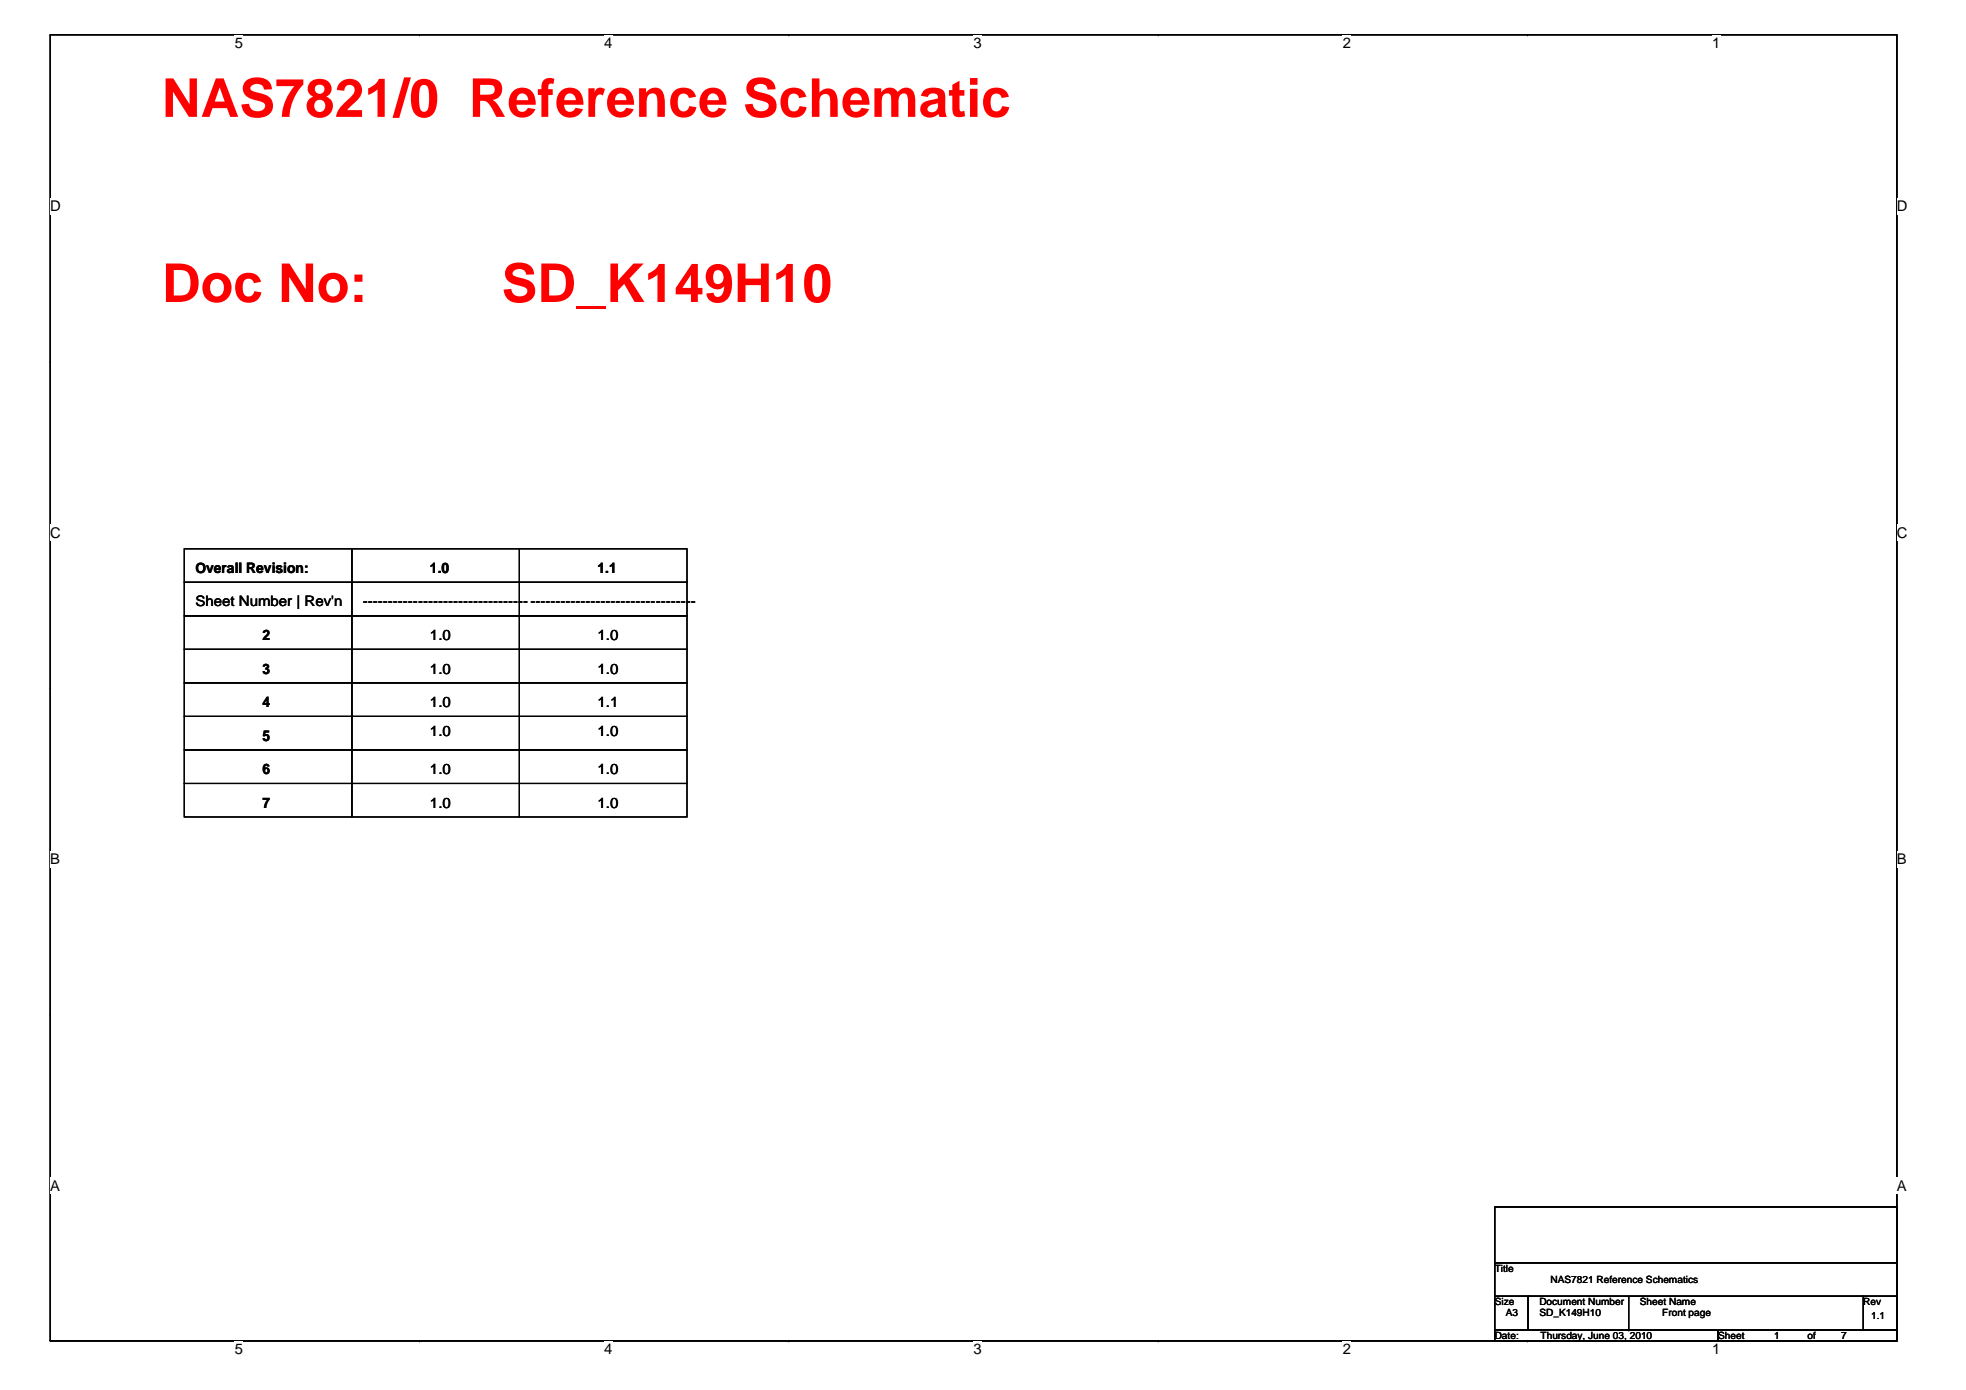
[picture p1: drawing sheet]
<svg xmlns="http://www.w3.org/2000/svg" width="420mm" height="297mm" viewBox="0 0 420 297" stroke-linecap="round" stroke-linejoin="round" font-family="sans-serif">
<defs><g id="words">
<g font-size="11.5" fill="#f00">
<text x="34.6" y="25">NAS7821/0 Reference Schematic</text>
<text x="34.6" y="64.5">Doc No:</text>
<text x="107.2" y="64.5">SD_K149H10</text>
</g>
<g font-size="3.2">
<text x="50.2" y="10.3">5</text>
<text x="129.1" y="10.3">4</text>
<text x="208" y="10.3">3</text>
<text x="287" y="10.3">2</text>
<text x="365.9" y="10.3">1</text>
<text x="10.7" y="45.1">D</text>
<text x="405.4" y="45.1">D</text>
<text x="10.7" y="114.9">C</text>
<text x="405.4" y="114.9">C</text>
<text x="10.7" y="184.7">B</text>
<text x="405.4" y="184.7">B</text>
<text x="10.7" y="254.5">A</text>
<text x="405.4" y="254.5">A</text>
<text x="50.2" y="289.4">5</text>
<text x="129.1" y="289.4">4</text>
<text x="208" y="289.4">3</text>
<text x="287" y="289.4">2</text>
<text x="365.9" y="289.4">1</text>
</g>
<g font-size="3.1">
<text x="41.8" y="122.5">Overall Revision:</text>
<text x="91.9" y="122.5">1.0</text>
<text x="127.7" y="122.5">1.1</text>
<text x="41.8" y="129.6">Sheet Number | Rev'n</text>
<text x="77.6" y="129.6">------------------------------------------------------------------</text>
<text x="56.1" y="136.8">2</text>
<text x="91.9" y="136.8">1.0</text>
<text x="127.7" y="136.8">1.0</text>
<text x="91.9" y="143.9">1.0</text>
<text x="127.7" y="143.9">1.0</text>
<text x="56.1" y="144">3</text>
<text x="56.1" y="151.2">4</text>
<text x="91.9" y="151.1">1.0</text>
<text x="127.7" y="151.1">1.1</text>
<text x="56.1" y="158.3">5</text>
<text x="91.9" y="157.3">1.0</text>
<text x="127.7" y="157.3">1.0</text>
<text x="56.1" y="165.5">6</text>
<text x="91.9" y="165.4">1.0</text>
<text x="127.7" y="165.4">1.0</text>
<text x="56.1" y="172.7">7</text>
<text x="91.9" y="172.6">1.0</text>
<text x="127.7" y="172.6">1.0</text>
</g>
<g font-size="2.1">
<text x="319.4" y="271.8">Title</text>
<text x="331.4" y="274.2">NAS7821 Reference Schematics</text>
<text x="319.4" y="278.9">Size</text>
<text x="321.8" y="281.3">A3</text>
<text x="329" y="278.9">Document Number</text>
<text x="329" y="281.3">SD_K149H10</text>
<text x="350.5" y="278.9">Sheet Name</text>
<text x="355.2" y="281.3">Front page</text>
<text x="398.2" y="278.9">Rev</text>
<text x="399.9" y="281.8">1.1</text>
<text x="319.4" y="286.1">Date:</text>
<text x="329.2" y="286.1">Thursday, June 03, 2010</text>
<text x="367.2" y="286.1">Sheet</text>
<text x="379.1" y="286.1">1</text>
<text x="386.3" y="286.1">of</text>
<text x="393.5" y="286.1">7</text>
</g>
</g></defs>
<path d="M10.7 7.5h394.7v279.1h-394.7z" fill="none" stroke="#000" stroke-width=".23"/>
<g fill="#fff">
<path d="M50.2 7.5h1.7v3.5h-1.7z"/>
<path d="M50.2 286.6h1.7v3.5h-1.7z"/>
</g>
<path d="M89.7 7.5h.1M89.7 286.6h.1" fill="none" stroke="#000" stroke-width=".23"/>
<g fill="#fff">
<path d="M129.1 7.5h1.8v3.5h-1.8z"/>
<path d="M129.1 286.6h1.8v3.5h-1.8z"/>
</g>
<path d="M168.6 7.5h.1M168.6 286.6h.1" fill="none" stroke="#000" stroke-width=".23"/>
<g fill="#fff">
<path d="M208 7.5h1.8v3.5h-1.8z"/>
<path d="M208 286.6h1.8v3.5h-1.8z"/>
</g>
<path d="M247.5 7.5h.1M247.5 286.6h.1" fill="none" stroke="#000" stroke-width=".23"/>
<g fill="#fff">
<path d="M287 7.5h1.7v3.5h-1.7z"/>
<path d="M287 286.6h1.7v3.5h-1.7z"/>
</g>
<path d="M326.4 7.5h.1M326.4 286.6h.1" fill="none" stroke="#000" stroke-width=".23"/>
<g fill="#fff">
<path d="M365.9 7.5h1.8v3.5h-1.8z"/>
<path d="M365.9 286.6h1.8v3.5h-1.8z"/>
<path d="M10.7 42.3h2.3v3.5h-2.3z"/>
<path d="M405.4 42.3h2.3v3.5h-2.3z"/>
<path d="M10.7 112.1h2.3v3.5h-2.3z"/>
<path d="M405.4 112.1h2.3v3.5h-2.3z"/>
</g>
<path d="M10.7 77.2h.1M405.4 77.2h.1" fill="none" stroke="#000" stroke-width=".23"/>
<g fill="#fff">
<path d="M10.7 181.9h2.1v3.5h-2.1z"/>
<path d="M405.4 181.9h2.1v3.5h-2.1z"/>
</g>
<path d="M10.7 147h.1M405.4 147h.1" fill="none" stroke="#000" stroke-width=".23"/>
<g fill="#fff">
<path d="M10.7 251.7h2.1v3.5h-2.1z"/>
<path d="M405.4 251.7h2.1v3.5h-2.1z"/>
</g>
<g fill="none" stroke="#000" stroke-width=".23">
<path d="M39.4 117.3h35.8v7.1h-35.8zM75.2 117.3h35.8v7.1h-35.8zM111 117.3h35.8v7.1h-35.8zM39.4 124.4h35.8v7.2h-35.8zM39.4 131.6h35.8v7.2h-35.8zM39.4 138.8h35.8v7.1h-35.8zM75.2 124.4h35.8v7.2h-35.8zM75.2 138.8h35.8v7.1h-35.8zM75.2 131.6h35.8v7.2h-35.8zM111 124.4h35.8v7.2h-35.8zM111 138.8h35.8v7.1h-35.8zM111 131.6h35.8v7.2h-35.8z"/>
<path d="M39.4 145.9h35.8v7.2h-35.8zM39.4 153.1h35.8v7.2h-35.8zM75.2 145.9h35.8v7.2h-35.8zM75.2 153.1h35.8v7.2h-35.8zM111 145.9h35.8v7.2h-35.8zM111 153.1h35.8v7.2h-35.8zM39.4 160.3h35.8v7.1h-35.8zM39.4 167.4h35.8v7.2h-35.8zM75.2 160.3h35.8v7.1h-35.8zM75.2 167.4h35.8v7.2h-35.8zM111 160.3h35.8v7.1h-35.8zM111 167.4h35.8v7.2h-35.8z"/>
<path d="M10.7 216.8h.1M405.4 216.8h.1M319.4 257.9h86v12h-86zM319.4 257.9h86v28.7h-86zM319.4 269.9h86v7.1h-86zM319.4 277h7.2v7.2h-7.2zM326.6 277h71.6v7.2h-71.6zM348.1 277v7.2M398.2 277h7.2v7.2h-7.2zM319.4 284.2h47.8v2.4h-47.8zM348.1 284.2h.1M367.2 284.2h38.2v2.4h-38.2z"/>
</g>
<use href="#words"/>
</svg>
